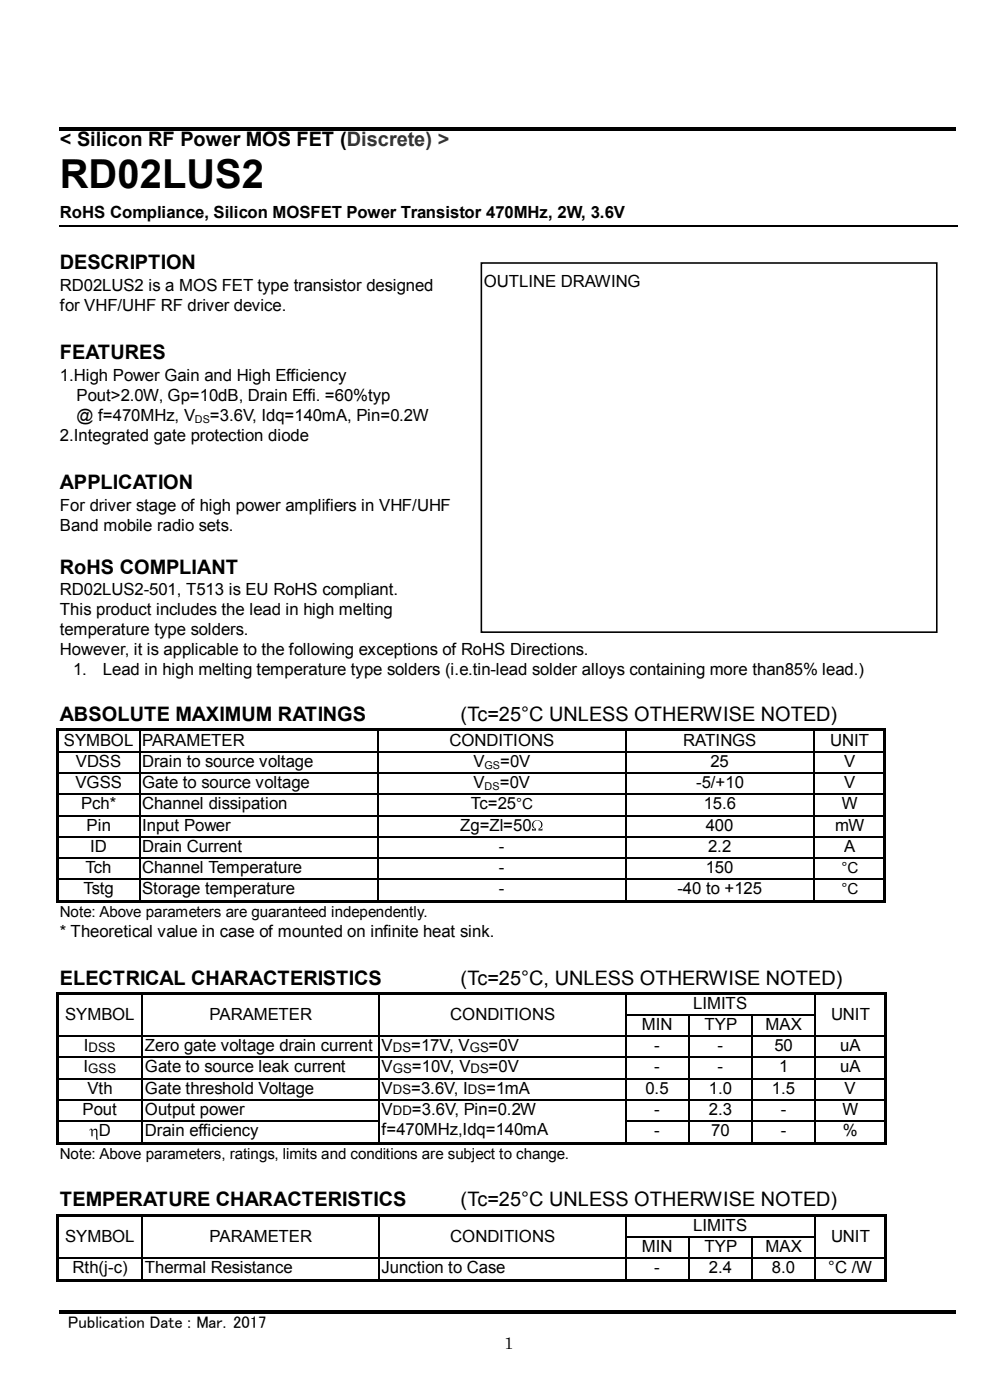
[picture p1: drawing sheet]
<svg xmlns="http://www.w3.org/2000/svg" width="210mm" height="297mm" viewBox="0 0 210 297" stroke-linecap="round" stroke-linejoin="round" font-family="sans-serif">
<defs><g id="words">
<text font-size="8.5" x="12.7" y="39.9">RD02LUS2</text>
<g font-size="4.2">
<text x="12.7" y="31">&lt; Silicon RF Power MOS FET (Discrete) &gt;</text>
<text x="12.7" y="57.1">DESCRIPTION</text>
<text x="12.7" y="76.2">FEATURES</text>
<text x="12.7" y="103.6">APPLICATION</text>
<text x="12.7" y="121.7">RoHS COMPLIANT</text>
<text x="12.7" y="153">ABSOLUTE MAXIMUM RATINGS</text>
<text x="97.7" y="153">(Tc=25°C UNLESS OTHERWISE NOTED)</text>
<text x="12.7" y="208.9">ELECTRICAL CHARACTERISTICS</text>
<text x="97.7" y="208.9">(Tc=25°C, UNLESS OTHERWISE NOTED)</text>
<text x="12.7" y="255.9">TEMPERATURE CHARACTERISTICS</text>
<text x="97.7" y="255.9">(Tc=25°C UNLESS OTHERWISE NOTED)</text>
</g>
<g font-size="3.6">
<text x="12.7" y="46.3">RoHS Compliance, Silicon MOSFET Power Transistor 470MHz, 2W, 3.6V</text>
<text x="12.7" y="61.8">RD02LUS2 is a MOS FET type transistor designed</text>
<text x="102.6" y="60.8">OUTLINE DRAWING</text>
<text x="12.7" y="66">for VHF/UHF RF driver device.</text>
<text x="12.7" y="80.9">1.High Power Gain and High Efficiency</text>
<text x="16.3" y="85.1">Pout&gt;2.0W, Gp=10dB, Drain Effi. =60%typ</text>
<text x="16.3" y="89.3">@ f=470MHz, V</text>
<text x="44.5" y="89.3">=3.6V, Idq=140mA, Pin=0.2W</text>
<text x="12.7" y="93.6">2.Integrated gate protection diode</text>
<text x="12.7" y="108.4">For driver stage of high power amplifiers in VHF/UHF</text>
<text x="12.7" y="112.6">Band mobile radio sets.</text>
<text x="12.7" y="126.2">RD02LUS2-501, T513 is EU RoHS compliant.</text>
<text x="12.7" y="130.5">This product includes the lead in high melting</text>
<text x="12.7" y="134.7">temperature type solders.</text>
<text x="12.7" y="138.9">However, it is applicable to the following exceptions of RoHS Directions.</text>
<text x="15.5" y="143.2">1.</text>
<text x="21.8" y="143.2">Lead in high melting temperature type solders (i.e.tin-lead solder alloys containing more than85% lead.)</text>
<text x="13.5" y="158.2">SYMBOL</text>
<text x="30.1" y="158.2">PARAMETER</text>
<text x="95.3" y="158.2">CONDITIONS</text>
<text x="144.9" y="158.2">RATINGS</text>
<text x="176.1" y="158.2">UNIT</text>
<text x="16" y="167.2">VGSS</text>
<text x="16.1" y="162.7">VDSS</text>
<text x="30.1" y="162.7">Drain to source voltage</text>
<text x="30.1" y="167.2">Gate to source voltage</text>
<text x="100.4" y="162.7">V</text>
<text x="100.4" y="167.2">V</text>
<text x="106" y="167.2">=0V</text>
<text x="106.1" y="162.7">=0V</text>
<text x="147.7" y="167.2">-5/+10</text>
<text x="150.7" y="162.7">25</text>
<text x="179.1" y="162.7">V</text>
<text x="179.1" y="167.2">V</text>
<text x="17.2" y="171.7">Pch*</text>
<text x="30.1" y="171.7">Channel dissipation</text>
<text x="99.9" y="171.7">Tc=25°C</text>
<text x="149.3" y="171.7">15.6</text>
<text x="178.6" y="171.7">W</text>
<text x="18.4" y="176.2">Pin</text>
<text x="30.1" y="176.2">Input Power</text>
<text x="97.6" y="176.2">Zg=Zl=50</text>
<text x="149.7" y="176.2">400</text>
<text x="177.1" y="176.2">mW</text>
<text x="18.1" y="185.2">Tch</text>
<text x="19.1" y="180.7">ID</text>
<text x="30.1" y="180.7">Drain Current</text>
<text x="30.1" y="185.2">Channel Temperature</text>
<text x="105.8" y="180.7">-</text>
<text x="105.8" y="185.2">-</text>
<text x="149.7" y="185.2">150</text>
<text x="150.2" y="180.7">2.2</text>
<text x="179.1" y="180.7">A</text>
<text x="17.7" y="189.7">Tstg</text>
<text x="30.1" y="189.7">Storage temperature</text>
<text x="105.8" y="189.7">-</text>
<text x="143.7" y="189.7">-40 to +125</text>
<text x="12.7" y="198.7">* Theoretical value in case of mounted on infinite heat sink.</text>
<text x="147.1" y="214">LIMITS</text>
<text x="13.8" y="216.3">SYMBOL</text>
<text x="44.4" y="216.3">PARAMETER</text>
<text x="95.5" y="216.3">CONDITIONS</text>
<text x="136.1" y="218.5">MIN</text>
<text x="149.4" y="218.5">TYP</text>
<text x="162.4" y="218.5">MAX</text>
<text x="176.3" y="216.3">UNIT</text>
<text x="17.7" y="227.5">I</text>
<text x="17.8" y="223">I</text>
<text x="30.7" y="223">Zero gate voltage drain current</text>
<text x="30.7" y="227.5">Gate to source leak current</text>
<text x="80.9" y="223">V</text>
<text x="80.9" y="227.5">V</text>
<text x="87.2" y="223">=17V, V</text>
<text x="87.4" y="227.5">=10V, V</text>
<text x="103.6" y="223">=0V</text>
<text x="103.6" y="227.5">=0V</text>
<text x="138.8" y="223">-</text>
<text x="138.8" y="227.5">-</text>
<text x="152.2" y="223">-</text>
<text x="152.2" y="227.5">-</text>
<text x="164.3" y="223">50</text>
<text x="165.3" y="227.5">1</text>
<text x="178.2" y="223">uA</text>
<text x="178.2" y="227.5">uA</text>
<text x="18.5" y="232">Vth</text>
<text x="30.7" y="232">Gate threshold Voltage</text>
<text x="80.9" y="232">V</text>
<text x="87.2" y="232">=3.6V, I</text>
<text x="103.1" y="232">=1mA</text>
<text x="136.9" y="232">0.5</text>
<text x="150.4" y="232">1.0</text>
<text x="163.7" y="232">1.5</text>
<text x="179.2" y="232">V</text>
<text x="17.5" y="236.6">Pout</text>
<text x="30.7" y="236.6">Output power</text>
<text x="80.9" y="236.6">V</text>
<text x="87.4" y="236.6">=3.6V, Pin=0.2W</text>
<text x="138.8" y="236.6">-</text>
<text x="150.4" y="236.6">2.3</text>
<text x="165.6" y="236.6">-</text>
<text x="178.7" y="236.6">W</text>
<text x="21" y="241">D</text>
<text x="30.7" y="241">Drain efficiency</text>
<text x="80.9" y="240.8">f=470MHz,Idq=140mA</text>
<text x="138.8" y="241">-</text>
<text x="150.9" y="241">70</text>
<text x="165.6" y="241">-</text>
<text x="178.8" y="241">%</text>
<text x="13.8" y="263.4">SYMBOL</text>
<text x="44.4" y="263.4">PARAMETER</text>
<text x="95.5" y="263.4">CONDITIONS</text>
<text x="147.1" y="261.1">LIMITS</text>
<text x="176.3" y="263.4">UNIT</text>
<text x="136.1" y="265.6">MIN</text>
<text x="149.4" y="265.6">TYP</text>
<text x="162.4" y="265.6">MAX</text>
<text x="15.4" y="270.1">Rth(j-c)</text>
<text x="30.7" y="270.1">Thermal Resistance</text>
<text x="80.9" y="270.1">Junction to Case</text>
<text x="138.8" y="270.1">-</text>
<text x="150.4" y="270.1">2.4</text>
<text x="163.7" y="270.1">8.0</text>
<text x="175.7" y="270.1">°C /W</text>
<text x="14.5" y="281.7">Publication Date : Mar．2017</text>
<text x="106.9" y="286.2">1</text>
</g>
<g font-size="3.2">
<text x="178.5" y="185.2">°C</text>
<text x="178.5" y="189.7">°C</text>
<text x="12.7" y="194.5">Note: Above parameters are guaranteed independently.</text>
<text x="12.7" y="245.8">Note: Above parameters, ratings, limits and conditions are subject to change.</text>
</g>
<g font-size="2.8">
<text x="18.7" y="227.6">GSS</text>
<text x="18.8" y="223.1">DSS</text>
<text x="83.3" y="223.1">DS</text>
<text x="83.3" y="227.6">GS</text>
<text x="99.7" y="223.1">GS</text>
<text x="99.8" y="227.6">DS</text>
<text x="83.3" y="232.1">DS</text>
<text x="99.2" y="232.1">DS</text>
<text x="83.3" y="236.6">DD</text>
</g>
<g font-size="2.3">
<text x="41.3" y="89.7">DS</text>
<text x="102.8" y="163.2">GS</text>
<text x="102.8" y="167.6">DS</text>
</g>
</g></defs>
<g fill="#000">
<path d="M12.7 26.9h190.1v.7h-190.1zM11.9 154.6h.5v.5h-.5zM11.9 155.1h.5v4.3h-.5zM11.9 159.4h.5v.3h-.5zM12.4 154.6h17.1v.5h-17.1zM29.5 154.6h.5v.5h-.5zM29.5 159.4h.2v.3h-.2zM30 154.6h50.1v.5h-50.1zM80.1 154.6h.5v.5h-.5zM80.1 159.4h.2v.3h-.2zM80.6 154.6h52v.5h-52zM132.6 154.6h.5v.5h-.5z"/>
<path d="M132.6 159.4h.2v.3h-.2zM133.1 154.6h39.5v.5h-39.5zM172.6 154.6h.5v.5h-.5zM172.6 159.4h.2v.3h-.2zM173.1 154.6h14.4v.5h-14.4zM187.5 154.6h.5v.5h-.5zM187.5 155.1h.5v4.3h-.5zM187.5 159.4h.5v.3h-.5zM11.9 159.7h.5v4.2h-.5zM11.9 163.9h.5v.3h-.5zM11.9 164.2h.5v4.2h-.5zM11.9 168.4h.5v.3h-.5z"/>
<path d="M11.9 168.7h.5v4.2h-.5zM11.9 172.9h.5v.2h-.5zM11.9 173.1h.5v4.3h-.5zM11.9 177.4h.5v.2h-.5zM29.5 163.9h.2v.3h-.2zM29.5 168.4h.2v.3h-.2zM29.5 172.9h.2v.2h-.2zM29.5 177.4h.2v.2h-.2zM80.1 163.9h.2v.3h-.2zM80.1 168.4h.2v.3h-.2zM80.1 172.9h.2v.2h-.2zM80.1 177.4h.2v.2h-.2z"/>
<path d="M132.6 163.9h.2v.3h-.2zM132.6 168.4h.2v.3h-.2zM132.6 172.9h.2v.2h-.2zM132.6 177.4h.2v.2h-.2zM172.6 163.9h.2v.3h-.2zM172.6 168.4h.2v.3h-.2zM172.6 172.9h.2v.2h-.2zM172.6 177.4h.2v.2h-.2zM187.5 159.7h.5v4.2h-.5zM187.5 163.9h.5v.3h-.5zM187.5 164.2h.5v4.2h-.5zM187.5 168.4h.5v.3h-.5z"/>
<path d="M187.5 168.7h.5v4.2h-.5zM187.5 172.9h.5v.2h-.5zM187.5 173.1h.5v4.3h-.5zM187.5 177.4h.5v.2h-.5zM11.9 177.6h.5v4.3h-.5zM11.9 181.9h.5v.2h-.5zM11.9 182.1h.5v4.3h-.5zM11.9 186.4h.5v.2h-.5zM11.9 186.6h.5v4.3h-.5zM11.9 190.9h.5v.5h-.5zM12.4 190.9h17.1v.5h-17.1zM29.5 181.9h.2v.2h-.2z"/>
<path d="M29.5 186.4h.2v.2h-.2zM29.5 190.9h.5v.5h-.5zM30 190.9h50.1v.5h-50.1zM80.1 181.9h.2v.2h-.2zM80.1 186.4h.2v.2h-.2zM80.1 190.9h.5v.5h-.5zM80.6 190.9h52v.5h-52zM132.6 181.9h.2v.2h-.2zM132.6 186.4h.2v.2h-.2zM132.6 190.9h.5v.5h-.5zM133.1 190.9h39.5v.5h-39.5zM172.6 181.9h.2v.2h-.2z"/>
<path d="M172.6 186.4h.2v.2h-.2zM172.6 190.9h.5v.5h-.5zM173.1 190.9h14.4v.5h-14.4zM187.5 177.6h.5v4.3h-.5zM187.5 181.9h.5v.2h-.5zM187.5 182.1h.5v4.3h-.5zM187.5 186.4h.5v.2h-.5zM187.5 186.6h.5v4.3h-.5zM187.5 190.9h.5v.5h-.5zM11.9 210.5h.5v.5h-.5zM11.9 211h.5v4.2h-.5zM11.9 215.2h.5v.3h-.5z"/>
<path d="M11.9 215.5h.5v4.2h-.5zM11.9 219.7h.5v.3h-.5zM12.4 210.5h17.7v.5h-17.7zM30.1 210.5h.5v.5h-.5zM30.1 215.2h.2v.3h-.2zM30.1 219.7h.2v.3h-.2zM30.6 210.5h49.7v.5h-49.7zM80.3 210.5h.5v.5h-.5zM80.3 215.2h.2v.3h-.2zM80.3 219.7h.2v.3h-.2zM80.8 210.5h51.8v.5h-51.8zM132.6 210.5h.5v.5h-.5z"/>
<path d="M132.6 215.2h.2v.3h-.2zM132.6 219.7h.2v.3h-.2zM133.1 210.5h39.7v.5h-39.7zM146 215.2h.2v.3h-.2zM146 219.7h.2v.3h-.2zM159.3 215.2h.3v.3h-.3zM159.3 219.7h.3v.3h-.3zM172.8 210.5h.5v.5h-.5zM172.8 215.2h.3v.3h-.3zM172.8 219.7h.3v.3h-.3zM173.3 210.5h14.3v.5h-14.3zM187.6 210.5h.5v.5h-.5z"/>
<path d="M187.6 211h.5v4.2h-.5zM187.6 215.2h.5v.3h-.5zM187.6 215.5h.5v4.2h-.5zM187.6 219.7h.5v.3h-.5zM11.9 220h.5v4.2h-.5zM11.9 224.2h.5v.3h-.5zM11.9 224.5h.5v4.2h-.5zM11.9 228.7h.5v.2h-.5zM11.9 228.9h.5v4.3h-.5zM11.9 233.2h.5v.2h-.5zM11.9 233.4h.5v4.3h-.5zM11.9 237.7h.5v.3h-.5z"/>
<path d="M30.1 224.2h.2v.3h-.2zM30.1 228.7h.2v.2h-.2zM30.1 233.2h.2v.2h-.2zM30.1 237.7h.2v.3h-.2zM80.3 224.2h.2v.3h-.2zM80.3 228.7h.2v.2h-.2zM80.3 233.2h.2v.2h-.2zM80.3 237.7h.2v.3h-.2zM132.6 224.2h.2v.3h-.2zM132.6 228.7h.2v.2h-.2zM132.6 233.2h.2v.2h-.2zM132.6 237.7h.2v.3h-.2z"/>
<path d="M146 224.2h.2v.3h-.2zM146 228.7h.2v.2h-.2zM146 233.2h.2v.2h-.2zM146 237.7h.2v.3h-.2zM159.3 224.2h.3v.3h-.3zM159.3 228.7h.3v.2h-.3zM159.3 233.2h.3v.2h-.3zM159.3 237.7h.3v.3h-.3zM172.8 224.2h.3v.3h-.3zM172.8 228.7h.3v.2h-.3zM172.8 233.2h.3v.2h-.3zM172.8 237.7h.3v.3h-.3z"/>
<path d="M187.6 220h.5v4.2h-.5zM187.6 224.2h.5v.3h-.5zM187.6 224.5h.5v4.2h-.5zM187.6 228.7h.5v.2h-.5zM187.6 228.9h.5v4.3h-.5zM187.6 233.2h.5v.2h-.5zM187.6 233.4h.5v4.3h-.5zM187.6 237.7h.5v.3h-.5zM11.9 238h.5v4.2h-.5zM11.9 242.2h.5v.5h-.5zM11.9 257.6h.5v.5h-.5zM12.4 242.2h17.7v.5h-17.7z"/>
<path d="M12.4 257.6h17.7v.5h-17.7zM30.1 242.2h.5v.5h-.5zM30.1 257.6h.5v.5h-.5zM30.6 242.2h49.7v.5h-49.7zM30.6 257.6h49.7v.5h-49.7zM80.3 242.2h.5v.5h-.5zM80.3 257.6h.5v.5h-.5zM80.8 242.2h51.8v.5h-51.8zM80.8 257.6h51.8v.5h-51.8zM132.6 242.2h.5v.5h-.5zM132.6 257.6h.5v.5h-.5zM133.1 242.2h12.9v.5h-12.9z"/>
<path d="M133.1 257.6h39.7v.5h-39.7zM146 242.2h.5v.5h-.5zM146.5 242.2h12.8v.5h-12.8zM159.3 242.2h.6v.5h-.6zM159.9 242.2h12.9v.5h-12.9zM172.8 242.2h.5v.5h-.5zM172.8 257.6h.5v.5h-.5zM173.3 242.2h14.3v.5h-14.3zM173.3 257.6h14.3v.5h-14.3zM187.6 238h.5v4.2h-.5zM187.6 242.2h.5v.5h-.5zM187.6 257.6h.5v.5h-.5z"/>
<path d="M11.9 258.1h.5v4.2h-.5zM11.9 262.3h.5v.3h-.5zM11.9 262.6h.5v4.2h-.5zM11.9 266.8h.5v.2h-.5zM11.9 267h.5v4.4h-.5zM11.9 271.4h.5v.5h-.5zM12.4 271.4h17.7v.5h-17.7zM12.7 278h190.1v.6h-190.1zM30.1 262.3h.2v.3h-.2zM30.1 266.8h.2v.2h-.2zM30.1 271.4h.5v.5h-.5zM30.6 271.4h49.7v.5h-49.7z"/>
<path d="M80.3 262.3h.2v.3h-.2zM80.3 266.8h.2v.2h-.2zM80.3 271.4h.5v.5h-.5zM80.8 271.4h51.8v.5h-51.8zM132.6 262.3h.2v.3h-.2zM132.6 266.8h.2v.2h-.2zM132.6 271.4h.5v.5h-.5zM133.1 271.4h12.9v.5h-12.9zM146 262.3h.2v.3h-.2zM146 266.8h.2v.2h-.2zM146 271.4h.5v.5h-.5zM146.5 271.4h12.8v.5h-12.8z"/>
<path d="M159.3 262.3h.3v.3h-.3zM159.3 266.8h.3v.2h-.3zM159.3 271.4h.6v.5h-.6zM159.9 271.4h12.9v.5h-12.9zM172.8 262.3h.3v.3h-.3zM172.8 266.8h.3v.2h-.3zM172.8 271.4h.5v.5h-.5zM173.3 271.4h14.3v.5h-14.3zM187.6 258.1h.5v4.2h-.5zM187.6 262.3h.5v.3h-.5zM187.6 262.6h.5v4.2h-.5zM187.6 266.8h.5v.2h-.5z"/>
<path d="M187.6 267h.5v4.4h-.5zM187.6 271.4h.5v.5h-.5z"/>
<path d="M101.9 55.6h97v78.7h-97zM102.1 56l.2-.2v78.3l-.2-.2h96.6l-.2 .2v-78.3l.2 .2z"/>
</g>
<g fill="none" stroke="#000" stroke-width=".25">
<path d="M12.4 159.6h17.1M29.6 155.1v4.3M29.6 159.7v4.2M29.7 159.6h50.4M80.2 155.1v4.3M80.2 159.7v4.2M80.3 159.6h52.3M132.7 155.1v4.3M132.7 159.7v4.2M132.8 159.6h39.8M172.7 155.1v4.3M172.7 159.7v4.2"/>
<path d="M172.8 159.6h14.7M12.4 164h17.1M12.4 168.5h17.1M12.4 173h17.1M12.4 177.5h17.1M29.6 164.2v4.2M29.6 168.7v4.2M29.6 173.1v4.3M29.6 177.6v4.3M29.7 164h50.4M29.7 168.5h50.4M29.7 173h50.4"/>
<path d="M29.7 177.5h50.4M80.2 164.2v4.2M80.2 168.7v4.2M80.2 173.1v4.3M80.2 177.6v4.3M80.3 164h52.3M80.3 168.5h52.3M80.3 173h52.3M80.3 177.5h52.3M132.7 164.2v4.2M132.7 168.7v4.2M132.7 173.1v4.3"/>
<path d="M132.7 177.6v4.3M132.8 164h39.8M132.8 168.5h39.8M132.8 173h39.8M132.8 177.5h39.8M172.7 164.2v4.2M172.7 168.7v4.2M172.7 173.1v4.3M172.7 177.6v4.3M172.8 164h14.7M172.8 168.5h14.7M172.8 173h14.7"/>
<path d="M172.8 177.5h14.7M12.4 182h17.1M12.4 186.5h17.1M29.6 182.1v4.3M29.6 186.6v4.3M29.7 182h50.4M29.7 186.5h50.4M80.2 182.1v4.3M80.2 186.6v4.3M80.3 182h52.3M80.3 186.5h52.3M132.7 182.1v4.3"/>
<path d="M132.7 186.6v4.3M132.8 182h39.8M132.8 186.5h39.8M172.7 182.1v4.3M172.7 186.6v4.3M172.8 182h14.7M172.8 186.5h14.7M12.4 219.8h17.7M30.2 211v4.2M30.2 215.5v4.2M30.2 220v4.2M30.3 219.8h50"/>
<path d="M80.4 211v4.2M80.4 215.5v4.2M80.4 220v4.2M80.5 219.8h52.1M132.7 211v4.2M132.7 215.5v4.2M132.7 220v4.2M132.8 215.3h13.2M132.8 219.8h13.2M146.1 215.5v4.2M146.1 220v4.2M146.2 215.3h13.1"/>
<path d="M146.2 219.8h13.1M159.5 215.5v4.2M159.5 220v4.2M159.6 215.3h13.2M159.6 219.8h13.2M172.9 211v4.2M172.9 215.5v4.2M172.9 220v4.2M173.1 219.8h14.5M12.4 224.3h17.7M12.4 228.8h17.7M12.4 233.3h17.7"/>
<path d="M12.4 237.9h17.7M30.2 224.5v4.2M30.2 228.9v4.3M30.2 233.4v4.3M30.2 238v4.2M30.3 224.3h50M30.3 228.8h50M30.3 233.3h50M30.3 237.9h50M80.4 224.5v4.2M80.4 228.9v4.3M80.4 233.4v4.3"/>
<path d="M80.4 238v4.2M80.5 224.3h52.1M80.5 228.8h52.1M80.5 233.3h52.1M132.7 224.5v4.2M132.7 228.9v4.3M132.7 233.4v4.3M132.7 238v4.2M132.8 224.3h13.2M132.8 228.8h13.2M132.8 233.3h13.2M132.8 237.9h13.2"/>
<path d="M146.1 224.5v4.2M146.1 228.9v4.3M146.1 233.4v4.3M146.1 238v4.2M146.2 224.3h13.1M146.2 228.8h13.1M146.2 233.3h13.1M146.2 237.9h13.1M159.5 224.5v4.2M159.5 228.9v4.3M159.5 233.4v4.3M159.5 238v4.2"/>
<path d="M159.6 224.3h13.2M159.6 228.8h13.2M159.6 233.3h13.2M159.6 237.9h13.2M172.9 224.5v4.2M172.9 228.9v4.3M172.9 233.4v4.3M172.9 238v4.2M173.1 224.3h14.5M173.1 228.8h14.5M173.1 233.3h14.5M173.1 237.9h14.5"/>
<path d="M30.2 258.1v4.2M80.4 258.1v4.2M132.7 258.1v4.2M172.9 258.1v4.2M12.4 266.9h17.7M30.2 262.6v4.2M30.2 267v4.4M30.3 266.9h50M80.4 262.6v4.2M80.4 267v4.4M80.5 266.9h52.1M132.7 262.6v4.2"/>
<path d="M132.7 267v4.4M132.8 262.4h13.2M132.8 266.9h13.2M146.1 262.6v4.2M146.1 267v4.4M146.2 262.4h13.1M146.2 266.9h13.1M159.5 262.6v4.2M159.5 267v4.4M159.6 262.4h13.2M159.6 266.9h13.2M172.9 262.6v4.2"/>
<path d="M172.9 267v4.4M173.1 266.9h14.5"/>
</g>
<g fill="#000">
<path d="M113.2 174.3a1.06 1.06 0 0 1 1.5-.1 1.06 1.06 0 0 1 0 1.5l-.3 .2h.4l.3-.1v.4h-.9l.1-.5a.86 .86 0 0 0 .3-1.3 .86 .86 0 0 0-1.3 0 .86 .86 0 0 0 .4 1.3v.5h-.8v-.4l.6 .1a1.03 1.03 0 0 1-.3-1.6z" fill-rule="evenodd"/>
<path d="M19.1 239.5h.4l.1 .3a.53 .53 0 0 1 .7-.3 .53 .53 0 0 1 .4 .7v1.6h-.2l-.1-1.7a.39 .39 0 0 0-.3-.4 .39 .39 0 0 0-.5 .3v1h-.2v-1.3l-.2-.1-.2 .3z" fill-rule="evenodd"/>
</g>
<path d="M12.7 48h190.5" fill="none" stroke="#000" stroke-width=".42"/>
<use href="#words"/>
</svg>
